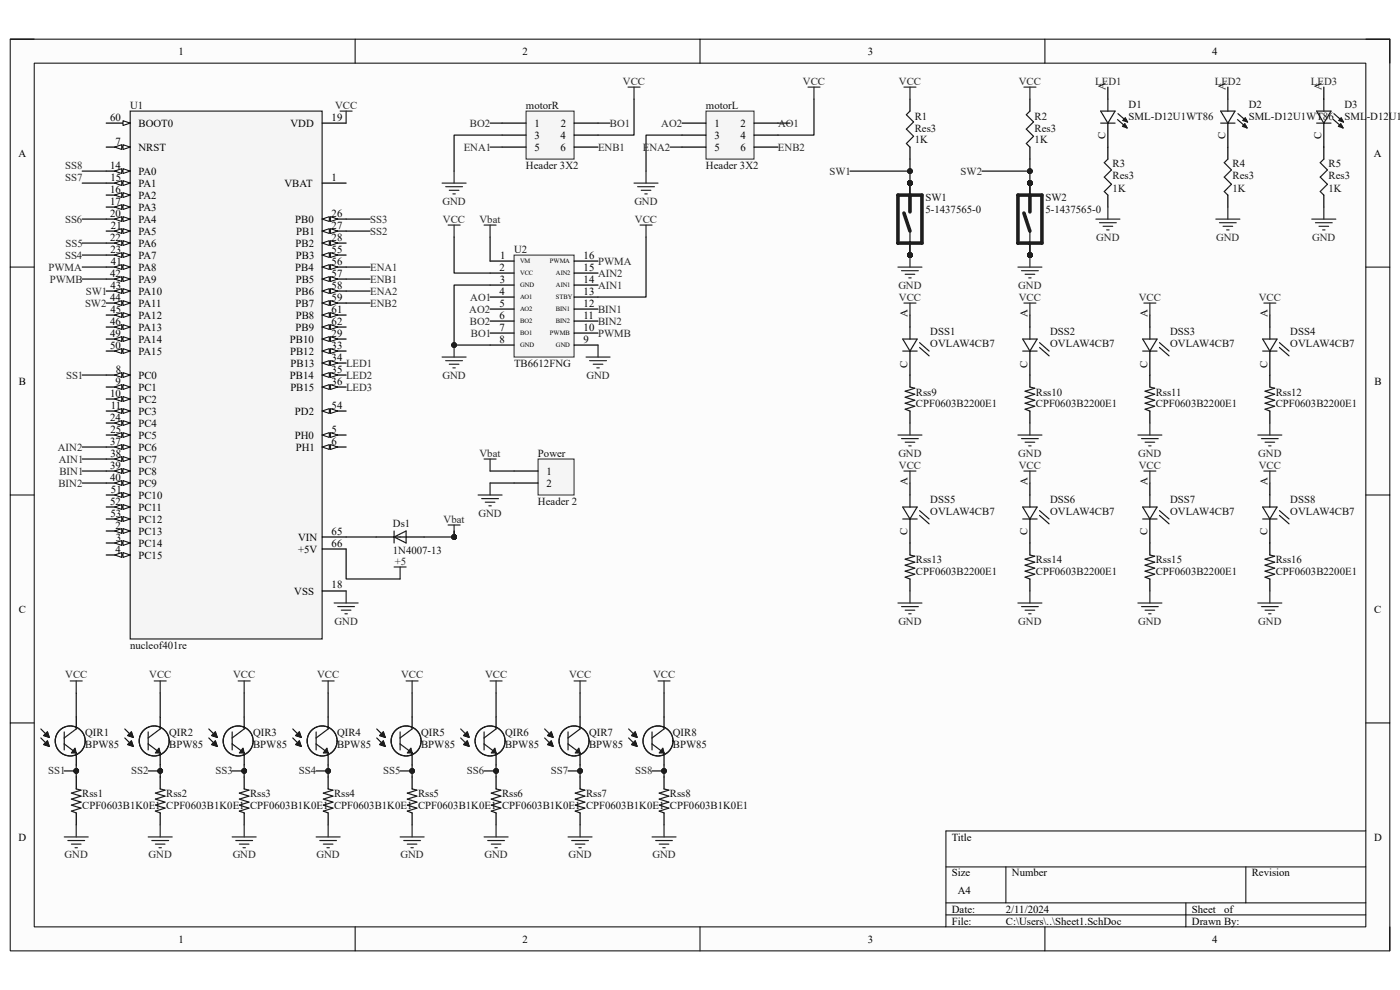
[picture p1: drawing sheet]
<svg xmlns="http://www.w3.org/2000/svg" width="297mm" height="210mm" viewBox="0 0 297 210" stroke-linecap="round" stroke-linejoin="round" font-family="sans-serif">
<defs><g id="words">
<g font-size="2.3">
<text x="37.9" y="11.6">1</text>
<text x="110.9" y="11.6">2</text>
<text x="184.1" y="11.6">3</text>
<text x="257.2" y="11.6">4</text>
<text x="234.5" y="19" transform="rotate(-90 234.5 19)">A</text>
<text x="260" y="19" transform="rotate(-90 260 19)">A</text>
<text x="280.3" y="19" transform="rotate(-90 280.3 19)">A</text>
<text x="23.4" y="25.6">60</text>
<text x="29.4" y="26.9">BOOT0</text>
<text x="61.6" y="26.9">VDD</text>
<text x="70.4" y="25.6">19</text>
<text x="113.4" y="26.9">1</text>
<text x="113.4" y="29.4">3</text>
<text x="118.9" y="29.4">4</text>
<text x="119" y="26.9">2</text>
<text x="151.6" y="26.9">1</text>
<text x="151.6" y="29.4">3</text>
<text x="157.1" y="26.9">2</text>
<text x="157.1" y="29.4">4</text>
<text x="234.5" y="29.6" transform="rotate(-90 234.5 29.6)">C</text>
<text x="260" y="29.6" transform="rotate(-90 260 29.6)">C</text>
<text x="280.3" y="29.6" transform="rotate(-90 280.3 29.6)">C</text>
<text x="3.9" y="33.2">A</text>
<text x="23.4" y="35.8">14</text>
<text x="24.5" y="30.7">7</text>
<text x="29.4" y="32">NRST</text>
<text x="113.4" y="32">5</text>
<text x="118.9" y="32">6</text>
<text x="151.6" y="32">5</text>
<text x="157.1" y="32">6</text>
<text x="291.5" y="33.2">A</text>
<text x="23.4" y="40.9">16</text>
<text x="23.4" y="38.3">15</text>
<text x="29.4" y="37">PA0</text>
<text x="29.4" y="39.6">PA1</text>
<text x="60.4" y="39.6">VBAT</text>
<text x="70.4" y="38.3">1</text>
<text x="23.4" y="43.4">17</text>
<text x="23.4" y="46">20</text>
<text x="29.4" y="42.2">PA2</text>
<text x="29.4" y="44.7">PA3</text>
<text x="29.4" y="47.2">PA4</text>
<text x="62.7" y="47.2">PB0</text>
<text x="70.4" y="46">26</text>
<text x="23.4" y="51.1">22</text>
<text x="23.5" y="53.6">23</text>
<text x="23.5" y="48.5">21</text>
<text x="29.4" y="49.8">PA5</text>
<text x="29.4" y="52.3">PA6</text>
<text x="62.7" y="52.3">PB2</text>
<text x="62.9" y="49.8">PB1</text>
<text x="70.4" y="48.5">27</text>
<text x="70.4" y="51.1">28</text>
<text x="70.4" y="53.6">55</text>
<text x="23.4" y="58.7">42</text>
<text x="23.5" y="56.1">41</text>
<text x="29.4" y="54.9">PA7</text>
<text x="29.4" y="57.4">PA8</text>
<text x="29.4" y="59.9">PA9</text>
<text x="62.7" y="57.4">PB4</text>
<text x="62.7" y="59.9">PB5</text>
<text x="62.8" y="54.9">PB3</text>
<text x="70.4" y="56.1">56</text>
<text x="70.4" y="58.7">57</text>
<text x="106" y="57.4">2</text>
<text x="106" y="59.9">3</text>
<text x="106.1" y="54.9">1</text>
<text x="123.8" y="59.9">14</text>
<text x="123.8" y="57.4">15</text>
<text x="123.8" y="54.9">16</text>
<text x="23.4" y="63.8">44</text>
<text x="23.5" y="61.3">43</text>
<text x="29.4" y="62.5">PA10</text>
<text x="29.4" y="65.1">PA11</text>
<text x="62.7" y="62.5">PB6</text>
<text x="62.7" y="65.1">PB7</text>
<text x="70.4" y="61.3">58</text>
<text x="70.4" y="63.8">59</text>
<text x="106" y="62.5">4</text>
<text x="106" y="65.1">5</text>
<text x="123.8" y="65.1">12</text>
<text x="123.8" y="62.5">13</text>
<text x="23.4" y="68.9">46</text>
<text x="23.4" y="71.4">49</text>
<text x="23.4" y="66.3">45</text>
<text x="29.4" y="67.6">PA12</text>
<text x="29.4" y="70.1">PA13</text>
<text x="62.7" y="70.1">PB9</text>
<text x="62.7" y="67.6">PB8</text>
<text x="70.4" y="66.3">61</text>
<text x="70.4" y="68.9">62</text>
<text x="70.4" y="71.4">29</text>
<text x="106" y="67.6">6</text>
<text x="106" y="70.1">7</text>
<text x="123.8" y="70.1">10</text>
<text x="123.8" y="67.6">11</text>
<text x="192.5" y="67.4" transform="rotate(-90 192.5 67.4)">A</text>
<text x="218" y="67.4" transform="rotate(-90 218 67.4)">A</text>
<text x="243.5" y="67.4" transform="rotate(-90 243.5 67.4)">A</text>
<text x="268.9" y="67.4" transform="rotate(-90 268.9 67.4)">A</text>
<text x="23.4" y="74">50</text>
<text x="29.4" y="72.7">PA14</text>
<text x="29.4" y="75.2">PA15</text>
<text x="61.5" y="72.7">PB10</text>
<text x="61.6" y="75.2">PB12</text>
<text x="61.6" y="77.8">PB13</text>
<text x="70.4" y="74">33</text>
<text x="70.4" y="76.5">34</text>
<text x="106" y="72.7">8</text>
<text x="123.8" y="72.7">9</text>
<text x="192.5" y="78" transform="rotate(-90 192.5 78)">C</text>
<text x="218" y="78" transform="rotate(-90 218 78)">C</text>
<text x="243.5" y="78" transform="rotate(-90 243.5 78)">C</text>
<text x="268.9" y="78" transform="rotate(-90 268.9 78)">C</text>
<text x="4" y="81.6">B</text>
<text x="24.5" y="81.6">9</text>
<text x="24.6" y="79">8</text>
<text x="29.4" y="80.3">PC0</text>
<text x="29.4" y="82.9">PC1</text>
<text x="61.5" y="80.3">PB14</text>
<text x="61.6" y="82.9">PB15</text>
<text x="70.4" y="79">35</text>
<text x="70.4" y="81.6">36</text>
<text x="291.6" y="81.6">B</text>
<text x="23.4" y="84.2">10</text>
<text x="23.4" y="89.2">24</text>
<text x="23.5" y="86.7">11</text>
<text x="29.4" y="85.4">PC2</text>
<text x="29.4" y="88">PC3</text>
<text x="62.6" y="88">PD2</text>
<text x="70.4" y="86.7">54</text>
<text x="23.4" y="94.3">37</text>
<text x="23.4" y="91.8">25</text>
<text x="29.4" y="90.5">PC4</text>
<text x="29.4" y="93">PC5</text>
<text x="29.4" y="95.6">PC6</text>
<text x="62.5" y="93">PH0</text>
<text x="62.7" y="95.6">PH1</text>
<text x="70.4" y="91.8">5</text>
<text x="70.4" y="94.3">6</text>
<text x="23.4" y="99.4">39</text>
<text x="23.4" y="101.9">40</text>
<text x="23.4" y="96.9">38</text>
<text x="29.4" y="98.1">PC7</text>
<text x="29.4" y="100.7">PC8</text>
<text x="115.9" y="100.7">1</text>
<text x="23.4" y="107.1">52</text>
<text x="23.5" y="104.5">51</text>
<text x="29.4" y="103.2">PC9</text>
<text x="29.4" y="105.8">PC10</text>
<text x="115.9" y="103.2">2</text>
<text x="192.5" y="103" transform="rotate(-90 192.5 103)">A</text>
<text x="218" y="103" transform="rotate(-90 218 103)">A</text>
<text x="243.5" y="103" transform="rotate(-90 243.5 103)">A</text>
<text x="268.9" y="103" transform="rotate(-90 268.9 103)">A</text>
<text x="23.5" y="109.6">53</text>
<text x="24.5" y="112.1">2</text>
<text x="29.4" y="108.3">PC11</text>
<text x="29.4" y="110.9">PC12</text>
<text x="29.4" y="113.4">PC13</text>
<text x="70.4" y="113.4">65</text>
<text x="192.5" y="113.6" transform="rotate(-90 192.5 113.6)">C</text>
<text x="218" y="113.6" transform="rotate(-90 218 113.6)">C</text>
<text x="243.5" y="113.6" transform="rotate(-90 243.5 113.6)">C</text>
<text x="268.9" y="113.6" transform="rotate(-90 268.9 113.6)">C</text>
<text x="24.5" y="117.2">4</text>
<text x="24.6" y="114.7">3</text>
<text x="29.4" y="116">PC14</text>
<text x="29.4" y="118.5">PC15</text>
<text x="63.2" y="114.7">VIN</text>
<text x="63.2" y="117.2">+5V</text>
<text x="70.4" y="116">66</text>
<text x="70.4" y="124.8">18</text>
<text x="4" y="130">C</text>
<text x="62.4" y="126.2">VSS</text>
<text x="291.5" y="130">C</text>
<text x="3.9" y="178.3">D</text>
<text x="201.9" y="178.3">Title</text>
<text x="291.5" y="178.3">D</text>
<text x="201.9" y="185.9">Size</text>
<text x="214.7" y="185.9">Number</text>
<text x="265.6" y="185.9">Revision</text>
<text x="203.2" y="189.7">A4</text>
<text x="201.9" y="193.6">Date:</text>
<text x="201.9" y="196.1">File:</text>
<text x="213.4" y="193.6">2/11/2024</text>
<text x="213.4" y="196.1">C:\Users\..\Sheet1.SchDoc</text>
<text x="252.9" y="193.6">Sheet</text>
<text x="252.9" y="196.1">Drawn By:</text>
<text x="259.7" y="193.6">of</text>
<text x="37.9" y="199.9">1</text>
<text x="110.9" y="199.9">2</text>
<text x="184.1" y="199.9">3</text>
<text x="257.2" y="199.9">4</text>
</g>
<g font-size="2.3" fill="#262626">
<text x="132.2" y="18">VCC</text>
<text x="170.3" y="18">VCC</text>
<text x="190.7" y="18">VCC</text>
<text x="216.2" y="18">VCC</text>
<text x="232.4" y="18">LED1</text>
<text x="257.7" y="18">LED2</text>
<text x="278.1" y="18">LED3</text>
<text x="71.1" y="23.1">VCC</text>
<text x="99.7" y="26.9">BO2</text>
<text x="129.4" y="26.9">BO1</text>
<text x="140.3" y="26.9">AO2</text>
<text x="165.1" y="26.9">AO1</text>
<text x="13.8" y="35.8">SS8</text>
<text x="98.4" y="32">ENA1</text>
<text x="126.9" y="32">ENB1</text>
<text x="136.4" y="32">ENA2</text>
<text x="165" y="32">ENB2</text>
<text x="13.8" y="38.3">SS7</text>
<text x="176" y="37">SW1</text>
<text x="203.8" y="37">SW2</text>
<text x="13.8" y="47.2">SS6</text>
<text x="78.5" y="47.2">SS3</text>
<text x="93.9" y="43.4">GND</text>
<text x="94" y="47.2">VCC</text>
<text x="101.7" y="47.2">Vbat</text>
<text x="134.6" y="43.4">GND</text>
<text x="134.7" y="47.2">VCC</text>
<text x="13.9" y="52.3">SS5</text>
<text x="78.5" y="49.8">SS2</text>
<text x="232.6" y="51.1">GND</text>
<text x="258" y="51.1">GND</text>
<text x="278.4" y="51.1">GND</text>
<text x="10.3" y="57.4">PWMA</text>
<text x="10.5" y="59.9">PWMB</text>
<text x="13.8" y="54.9">SS4</text>
<text x="78.5" y="57.4">ENA1</text>
<text x="78.5" y="59.9">ENB1</text>
<text x="126.9" y="58.7">AIN2</text>
<text x="126.9" y="56.1">PWMA</text>
<text x="18" y="65.1">SW2</text>
<text x="18.2" y="62.5">SW1</text>
<text x="78.5" y="62.5">ENA2</text>
<text x="78.5" y="65.1">ENB2</text>
<text x="99.8" y="63.8">AO1</text>
<text x="126.9" y="61.3">AIN1</text>
<text x="190.6" y="61.3">GND</text>
<text x="190.7" y="63.8">VCC</text>
<text x="216" y="61.3">GND</text>
<text x="216.2" y="63.8">VCC</text>
<text x="241.6" y="63.8">VCC</text>
<text x="267" y="63.8">VCC</text>
<text x="99.6" y="66.3">AO2</text>
<text x="99.7" y="68.9">BO2</text>
<text x="99.9" y="71.4">BO1</text>
<text x="126.9" y="66.3">BIN1</text>
<text x="126.9" y="68.9">BIN2</text>
<text x="126.9" y="71.4">PWMB</text>
<text x="73.4" y="77.8">LED1</text>
<text x="14" y="80.3">SS1</text>
<text x="73.4" y="80.3">LED2</text>
<text x="73.4" y="82.9">LED3</text>
<text x="93.9" y="80.3">GND</text>
<text x="124.4" y="80.3">GND</text>
<text x="12.3" y="95.6">AIN2</text>
<text x="12.5" y="98.1">AIN1</text>
<text x="12.6" y="100.7">BIN1</text>
<text x="101.7" y="96.9">Vbat</text>
<text x="190.6" y="96.9">GND</text>
<text x="190.7" y="99.4">VCC</text>
<text x="216" y="96.9">GND</text>
<text x="216.2" y="99.4">VCC</text>
<text x="241.5" y="96.9">GND</text>
<text x="241.6" y="99.4">VCC</text>
<text x="267" y="96.9">GND</text>
<text x="267" y="99.4">VCC</text>
<text x="12.4" y="103.2">BIN2</text>
<text x="94.1" y="110.9">Vbat</text>
<text x="101.5" y="109.6">GND</text>
<text x="83.7" y="119.8">+5</text>
<text x="71" y="132.5">GND</text>
<text x="190.6" y="132.5">GND</text>
<text x="216" y="132.5">GND</text>
<text x="241.5" y="132.5">GND</text>
<text x="267" y="132.5">GND</text>
<text x="13.8" y="143.9">VCC</text>
<text x="31.7" y="143.9">VCC</text>
<text x="49.4" y="143.9">VCC</text>
<text x="67.3" y="143.9">VCC</text>
<text x="85.1" y="143.9">VCC</text>
<text x="102.9" y="143.9">VCC</text>
<text x="120.7" y="143.9">VCC</text>
<text x="138.6" y="143.9">VCC</text>
<text x="10.2" y="164.3">SS1</text>
<text x="27.8" y="164.3">SS2</text>
<text x="45.7" y="164.3">SS3</text>
<text x="63.4" y="164.3">SS4</text>
<text x="81.3" y="164.3">SS5</text>
<text x="99.1" y="164.3">SS6</text>
<text x="116.9" y="164.3">SS7</text>
<text x="134.8" y="164.3">SS8</text>
<text x="13.7" y="182.1">GND</text>
<text x="31.5" y="182.1">GND</text>
<text x="49.4" y="182.1">GND</text>
<text x="67.1" y="182.1">GND</text>
<text x="85" y="182.1">GND</text>
<text x="102.8" y="182.1">GND</text>
<text x="120.6" y="182.1">GND</text>
<text x="138.4" y="182.1">GND</text>
</g>
<g font-size="2.3" fill="#0e0e0e">
<text x="27.6" y="23.1">U1</text>
<text x="111.6" y="23.1">motorR</text>
<text x="149.8" y="23.1">motorL</text>
<text x="239.4" y="22.8">D1</text>
<text x="264.9" y="22.8">D2</text>
<text x="285.2" y="22.8">D3</text>
<text x="194.1" y="25.4">R1</text>
<text x="194.1" y="27.9">Res3</text>
<text x="219.5" y="25.4">R2</text>
<text x="219.5" y="27.9">Res3</text>
<text x="239.4" y="25.4">SML-D12U1WT86</text>
<text x="264.9" y="25.4">SML-D12U1WT86</text>
<text x="285.2" y="25.4">SML-D12U1W</text>
<text x="111.6" y="35.8">Header 3X2</text>
<text x="149.8" y="35.8">Header 3X2</text>
<text x="194.1" y="30.4">1K</text>
<text x="219.5" y="30.4">1K</text>
<text x="236.1" y="35.5">R3</text>
<text x="261.5" y="35.5">R4</text>
<text x="281.9" y="35.5">R5</text>
<text x="236.1" y="40.6">1K</text>
<text x="236.1" y="38.1">Res3</text>
<text x="261.5" y="40.6">1K</text>
<text x="261.5" y="38.1">Res3</text>
<text x="281.9" y="40.6">1K</text>
<text x="281.9" y="38.1">Res3</text>
<text x="196.3" y="42.7">SW1</text>
<text x="196.3" y="45.2">5-1437565-0</text>
<text x="221.8" y="42.7">SW2</text>
<text x="221.8" y="45.2">5-1437565-0</text>
<text x="109.1" y="53.6">U2</text>
<text x="197.4" y="71.2">DSS1</text>
<text x="222.8" y="71.2">DSS2</text>
<text x="248.2" y="71.2">DSS3</text>
<text x="273.7" y="71.2">DSS4</text>
<text x="109.1" y="77.8">TB6612FNG</text>
<text x="197.4" y="73.7">OVLAW4CB7</text>
<text x="222.8" y="73.7">OVLAW4CB7</text>
<text x="248.2" y="73.7">OVLAW4CB7</text>
<text x="273.7" y="73.7">OVLAW4CB7</text>
<text x="194.3" y="83.9">Rss9</text>
<text x="219.8" y="83.9">Rss10</text>
<text x="245.2" y="83.9">Rss11</text>
<text x="270.6" y="83.9">Rss12</text>
<text x="194.3" y="86.4">CPF0603B2200E1</text>
<text x="219.8" y="86.4">CPF0603B2200E1</text>
<text x="245.2" y="86.4">CPF0603B2200E1</text>
<text x="270.6" y="86.4">CPF0603B2200E1</text>
<text x="114.1" y="96.9">Power</text>
<text x="114.1" y="107.1">Header 2</text>
<text x="197.4" y="106.8">DSS5</text>
<text x="222.8" y="106.8">DSS6</text>
<text x="248.2" y="106.8">DSS7</text>
<text x="273.7" y="106.8">DSS8</text>
<text x="83.4" y="111.9">Ds1</text>
<text x="197.4" y="109.3">OVLAW4CB7</text>
<text x="222.8" y="109.3">OVLAW4CB7</text>
<text x="248.2" y="109.3">OVLAW4CB7</text>
<text x="273.7" y="109.3">OVLAW4CB7</text>
<text x="83.4" y="117.5">1N4007-13</text>
<text x="194.3" y="119.5">Rss13</text>
<text x="219.8" y="119.5">Rss14</text>
<text x="245.2" y="119.5">Rss15</text>
<text x="270.6" y="119.5">Rss16</text>
<text x="194.3" y="122">CPF0603B2200E1</text>
<text x="219.8" y="122">CPF0603B2200E1</text>
<text x="245.2" y="122">CPF0603B2200E1</text>
<text x="270.6" y="122">CPF0603B2200E1</text>
<text x="27.6" y="137.6">nucleof401re</text>
<text x="18.1" y="156">QIR1</text>
<text x="18.1" y="158.6">BPW85</text>
<text x="35.9" y="156">QIR2</text>
<text x="35.9" y="158.6">BPW85</text>
<text x="53.7" y="156">QIR3</text>
<text x="53.7" y="158.6">BPW85</text>
<text x="71.5" y="156">QIR4</text>
<text x="71.5" y="158.6">BPW85</text>
<text x="89.3" y="156">QIR5</text>
<text x="89.3" y="158.6">BPW85</text>
<text x="107.1" y="156">QIR6</text>
<text x="107.1" y="158.6">BPW85</text>
<text x="125" y="156">QIR7</text>
<text x="125" y="158.6">BPW85</text>
<text x="142.7" y="156">QIR8</text>
<text x="142.7" y="158.6">BPW85</text>
<text x="17.4" y="169.2">Rss1</text>
<text x="17.4" y="171.7">CPF0603B1K0E1 CPF0603B1K0E1 CPF0603B1K0E1 CPF0603B1K0E1 CPF0603B1K0E1 CPF0603B1K0E1 CPF0603B1K0E1 CPF0603B1K0E1</text>
<text x="35.3" y="169.2">Rss2</text>
<text x="53" y="169.2">Rss3</text>
<text x="70.9" y="169.2">Rss4</text>
<text x="88.7" y="169.2">Rss5</text>
<text x="106.5" y="169.2">Rss6</text>
<text x="124.3" y="169.2">Rss7</text>
<text x="142.1" y="169.2">Rss8</text>
</g>
<g font-size="1.4">
<text x="110.3" y="55.8">VM</text>
<text x="110.3" y="58.4">VCC</text>
<text x="116.7" y="55.8">PWMA</text>
<text x="117.9" y="58.4">AIN2</text>
<text x="110.3" y="60.9">GND</text>
<text x="110.3" y="63.5">AO1</text>
<text x="110.3" y="66">AO2</text>
<text x="117.9" y="60.9">AIN1</text>
<text x="117.9" y="63.5">STBY</text>
<text x="117.9" y="66">BIN1</text>
<text x="110.3" y="68.6">BO2</text>
<text x="110.3" y="71.1">BO1</text>
<text x="116.7" y="71.1">PWMB</text>
<text x="117.9" y="68.6">BIN2</text>
<text x="110.3" y="73.7">GND</text>
<text x="117.9" y="73.7">GND</text>
</g>
</g></defs>
<path d="M2.2 8.3h292.7v193.4h-292.7z" fill-rule="evenodd" fill="#fcfcfc"/>
<path d="M2.2 8.3h292.7v193.4h-292.7z" fill="none" stroke="#000" stroke-width=".21"/>
<path d="M7.3 13.4h282.5v183.2h-282.5z" fill-rule="evenodd" fill="#fcfcfc"/>
<g fill="none" stroke="#000" stroke-width=".21">
<path d="M2.2 8.3h5.1M7.3 13.4h282.5v183.2h-282.5zM75.3 8.3v5.1M148.5 8.3v5.1M221.7 8.3v5.1M289.8 8.3h5.1v5.1M2.2 56.7h5.1M289.8 56.7h5.1M2.2 105h5.1M289.8 105h5.1M2.2 153.4h5.1M289.8 153.4h5.1"/>
<path d="M289.8 176.3h-89.1v20.3M75.3 196.6v5.1M148.5 196.6v5.1M200.7 183.9h89.1M200.7 191.5h89.1M200.7 194.1h89.1M213.4 183.9v7.6M221.7 196.6v5.1M251.6 191.5v5.1M264.3 183.9v7.6M294.9 196.6v5.1"/>
</g>
<path d="M27.6 23.6h40.7v112h-40.7z" fill-rule="evenodd" fill="#f5f5f5"/>
<path d="M27.6 23.6h40.7v112h-40.7z" fill="none" stroke="#262626" stroke-width=".25"/>
<path d="M22.5 26.1h5.1" fill="none" stroke="#000" stroke-width=".25"/>
<path d="M26.1 25.6l1.5 .5-1.5 .5z" fill="#fbfbfb"/>
<path d="M26.1 25.6l1.5 .5-1.5 .5z" fill="none" stroke="#000" stroke-width=".21"/>
<path d="M22.5 31.2h5.1" fill="none" stroke="#000" stroke-width=".25"/>
<path d="M26.1 30.7l1.5 .5-1.5 .5z" fill="#fbfbfb"/>
<path d="M26.1 30.7l1.5 .5-1.5 .5z" fill="none" stroke="#000" stroke-width=".21"/>
<path d="M24.3 31.2l1.5-.5v1z" fill="#fbfbfb"/>
<path d="M24.3 31.2l1.5-.5v1z" fill="none" stroke="#000" stroke-width=".21"/>
<path d="M22.5 36.3h5.1" fill="none" stroke="#000" stroke-width=".25"/>
<path d="M26.1 35.8l1.5 .5-1.5 .5z" fill="#fbfbfb"/>
<path d="M26.1 35.8l1.5 .5-1.5 .5z" fill="none" stroke="#000" stroke-width=".21"/>
<path d="M24.3 36.3l1.5-.5v1z" fill="#fbfbfb"/>
<path d="M24.3 36.3l1.5-.5v1z" fill="none" stroke="#000" stroke-width=".21"/>
<path d="M22.5 38.8h5.1" fill="none" stroke="#000" stroke-width=".25"/>
<path d="M26.1 38.3l1.5 .5-1.5 .5z" fill="#fbfbfb"/>
<path d="M26.1 38.3l1.5 .5-1.5 .5z" fill="none" stroke="#000" stroke-width=".21"/>
<path d="M24.3 38.8l1.5-.5v1z" fill="#fbfbfb"/>
<path d="M24.3 38.8l1.5-.5v1z" fill="none" stroke="#000" stroke-width=".21"/>
<path d="M22.5 41.4h5.1" fill="none" stroke="#000" stroke-width=".25"/>
<path d="M26.1 40.9l1.5 .5-1.5 .5z" fill="#fbfbfb"/>
<path d="M26.1 40.9l1.5 .5-1.5 .5z" fill="none" stroke="#000" stroke-width=".21"/>
<path d="M24.3 41.4l1.5-.5v1z" fill="#fbfbfb"/>
<path d="M24.3 41.4l1.5-.5v1z" fill="none" stroke="#000" stroke-width=".21"/>
<path d="M22.5 43.9h5.1" fill="none" stroke="#000" stroke-width=".25"/>
<path d="M26.1 43.4l1.5 .5-1.5 .5z" fill="#fbfbfb"/>
<path d="M26.1 43.4l1.5 .5-1.5 .5z" fill="none" stroke="#000" stroke-width=".21"/>
<path d="M24.3 43.9l1.5-.5v1z" fill="#fbfbfb"/>
<path d="M24.3 43.9l1.5-.5v1z" fill="none" stroke="#000" stroke-width=".21"/>
<path d="M22.5 46.5h5.1" fill="none" stroke="#000" stroke-width=".25"/>
<path d="M26.1 46l1.5 .5-1.5 .5z" fill="#fbfbfb"/>
<path d="M26.1 46l1.5 .5-1.5 .5z" fill="none" stroke="#000" stroke-width=".21"/>
<path d="M24.3 46.5l1.5-.5v1z" fill="#fbfbfb"/>
<path d="M24.3 46.5l1.5-.5v1z" fill="none" stroke="#000" stroke-width=".21"/>
<path d="M22.5 49h5.1" fill="none" stroke="#000" stroke-width=".25"/>
<path d="M26.1 48.5l1.5 .5-1.5 .5z" fill="#fbfbfb"/>
<path d="M26.1 48.5l1.5 .5-1.5 .5z" fill="none" stroke="#000" stroke-width=".21"/>
<path d="M24.3 49l1.5-.5v1z" fill="#fbfbfb"/>
<path d="M24.3 49l1.5-.5v1z" fill="none" stroke="#000" stroke-width=".21"/>
<path d="M22.5 51.6h5.1" fill="none" stroke="#000" stroke-width=".25"/>
<path d="M26.1 51.1l1.5 .5-1.5 .5z" fill="#fbfbfb"/>
<path d="M26.1 51.1l1.5 .5-1.5 .5z" fill="none" stroke="#000" stroke-width=".21"/>
<path d="M24.3 51.6l1.5-.5v1z" fill="#fbfbfb"/>
<path d="M24.3 51.6l1.5-.5v1z" fill="none" stroke="#000" stroke-width=".21"/>
<path d="M22.5 54.1h5.1" fill="none" stroke="#000" stroke-width=".25"/>
<path d="M26.1 53.6l1.5 .5-1.5 .5z" fill="#fbfbfb"/>
<path d="M26.1 53.6l1.5 .5-1.5 .5z" fill="none" stroke="#000" stroke-width=".21"/>
<path d="M24.3 54.1l1.5-.5v1z" fill="#fbfbfb"/>
<path d="M24.3 54.1l1.5-.5v1z" fill="none" stroke="#000" stroke-width=".21"/>
<path d="M22.5 56.7h5.1" fill="none" stroke="#000" stroke-width=".25"/>
<path d="M26.1 56.1l1.5 .6-1.5 .5z" fill="#fbfbfb"/>
<path d="M26.1 56.1l1.5 .6-1.5 .5z" fill="none" stroke="#000" stroke-width=".21"/>
<path d="M24.3 56.7l1.5-.6v1.1z" fill="#fbfbfb"/>
<path d="M24.3 56.7l1.5-.6v1.1z" fill="none" stroke="#000" stroke-width=".21"/>
<path d="M22.5 59.2h5.1" fill="none" stroke="#000" stroke-width=".25"/>
<path d="M26.1 58.7l1.5 .5-1.5 .5z" fill="#fbfbfb"/>
<path d="M26.1 58.7l1.5 .5-1.5 .5z" fill="none" stroke="#000" stroke-width=".21"/>
<path d="M24.3 59.2l1.5-.5v1z" fill="#fbfbfb"/>
<path d="M24.3 59.2l1.5-.5v1z" fill="none" stroke="#000" stroke-width=".21"/>
<path d="M22.5 61.7h5.1" fill="none" stroke="#000" stroke-width=".25"/>
<path d="M26.1 61.2l1.5 .5-1.5 .6z" fill="#fbfbfb"/>
<path d="M26.1 61.2l1.5 .5-1.5 .6z" fill="none" stroke="#000" stroke-width=".21"/>
<path d="M24.3 61.7l1.5-.5v1.1z" fill="#fbfbfb"/>
<path d="M24.3 61.7l1.5-.5v1.1z" fill="none" stroke="#000" stroke-width=".21"/>
<path d="M22.5 64.3h5.1" fill="none" stroke="#000" stroke-width=".25"/>
<path d="M26.1 63.8l1.5 .5-1.5 .5z" fill="#fbfbfb"/>
<path d="M26.1 63.8l1.5 .5-1.5 .5z" fill="none" stroke="#000" stroke-width=".21"/>
<path d="M24.3 64.3l1.5-.5v1z" fill="#fbfbfb"/>
<path d="M24.3 64.3l1.5-.5v1z" fill="none" stroke="#000" stroke-width=".21"/>
<path d="M22.5 66.8h5.1" fill="none" stroke="#000" stroke-width=".25"/>
<path d="M26.1 66.3l1.5 .5-1.5 .5z" fill="#fbfbfb"/>
<path d="M26.1 66.3l1.5 .5-1.5 .5z" fill="none" stroke="#000" stroke-width=".21"/>
<path d="M24.3 66.8l1.5-.5v1z" fill="#fbfbfb"/>
<path d="M24.3 66.8l1.5-.5v1z" fill="none" stroke="#000" stroke-width=".21"/>
<path d="M22.5 69.4h5.1" fill="none" stroke="#000" stroke-width=".25"/>
<path d="M26.1 68.9l1.5 .5-1.5 .5z" fill="#fbfbfb"/>
<path d="M26.1 68.9l1.5 .5-1.5 .5z" fill="none" stroke="#000" stroke-width=".21"/>
<path d="M24.3 69.4l1.5-.5v1z" fill="#fbfbfb"/>
<path d="M24.3 69.4l1.5-.5v1z" fill="none" stroke="#000" stroke-width=".21"/>
<path d="M22.5 71.9h5.1" fill="none" stroke="#000" stroke-width=".25"/>
<path d="M26.1 71.4l1.5 .5-1.5 .5z" fill="#fbfbfb"/>
<path d="M26.1 71.4l1.5 .5-1.5 .5z" fill="none" stroke="#000" stroke-width=".21"/>
<path d="M24.3 71.9l1.5-.5v1z" fill="#fbfbfb"/>
<path d="M24.3 71.9l1.5-.5v1z" fill="none" stroke="#000" stroke-width=".21"/>
<path d="M22.5 74.5h5.1" fill="none" stroke="#000" stroke-width=".25"/>
<path d="M26.1 74l1.5 .5-1.5 .5z" fill="#fbfbfb"/>
<path d="M26.1 74l1.5 .5-1.5 .5z" fill="none" stroke="#000" stroke-width=".21"/>
<path d="M24.3 74.5l1.5-.5v1z" fill="#fbfbfb"/>
<path d="M24.3 74.5l1.5-.5v1z" fill="none" stroke="#000" stroke-width=".21"/>
<path d="M22.5 79.6h5.1" fill="none" stroke="#000" stroke-width=".25"/>
<path d="M26.1 79l1.5 .6-1.5 .5z" fill="#fbfbfb"/>
<path d="M26.1 79l1.5 .6-1.5 .5z" fill="none" stroke="#000" stroke-width=".21"/>
<path d="M24.3 79.6l1.5-.6v1.1z" fill="#fbfbfb"/>
<path d="M24.3 79.6l1.5-.6v1.1z" fill="none" stroke="#000" stroke-width=".21"/>
<path d="M22.5 82.1h5.1" fill="none" stroke="#000" stroke-width=".25"/>
<path d="M26.1 81.6l1.5 .5-1.5 .5z" fill="#fbfbfb"/>
<path d="M26.1 81.6l1.5 .5-1.5 .5z" fill="none" stroke="#000" stroke-width=".21"/>
<path d="M24.3 82.1l1.5-.5v1z" fill="#fbfbfb"/>
<path d="M24.3 82.1l1.5-.5v1z" fill="none" stroke="#000" stroke-width=".21"/>
<path d="M22.5 84.6h5.1" fill="none" stroke="#000" stroke-width=".25"/>
<path d="M26.1 84.1l1.5 .5-1.5 .6z" fill="#fbfbfb"/>
<path d="M26.1 84.1l1.5 .5-1.5 .6z" fill="none" stroke="#000" stroke-width=".21"/>
<path d="M24.3 84.6l1.5-.5v1.1z" fill="#fbfbfb"/>
<path d="M24.3 84.6l1.5-.5v1.1z" fill="none" stroke="#000" stroke-width=".21"/>
<path d="M22.5 87.2h5.1" fill="none" stroke="#000" stroke-width=".25"/>
<path d="M26.1 86.7l1.5 .5-1.5 .5z" fill="#fbfbfb"/>
<path d="M26.1 86.7l1.5 .5-1.5 .5z" fill="none" stroke="#000" stroke-width=".21"/>
<path d="M24.3 87.2l1.5-.5v1z" fill="#fbfbfb"/>
<path d="M24.3 87.2l1.5-.5v1z" fill="none" stroke="#000" stroke-width=".21"/>
<path d="M22.5 89.7h5.1" fill="none" stroke="#000" stroke-width=".25"/>
<path d="M26.1 89.2l1.5 .5-1.5 .5z" fill="#fbfbfb"/>
<path d="M26.1 89.2l1.5 .5-1.5 .5z" fill="none" stroke="#000" stroke-width=".21"/>
<path d="M24.3 89.7l1.5-.5v1z" fill="#fbfbfb"/>
<path d="M24.3 89.7l1.5-.5v1z" fill="none" stroke="#000" stroke-width=".21"/>
<path d="M22.5 92.3h5.1" fill="none" stroke="#000" stroke-width=".25"/>
<path d="M26.1 91.8l1.5 .5-1.5 .5z" fill="#fbfbfb"/>
<path d="M26.1 91.8l1.5 .5-1.5 .5z" fill="none" stroke="#000" stroke-width=".21"/>
<path d="M24.3 92.3l1.5-.5v1z" fill="#fbfbfb"/>
<path d="M24.3 92.3l1.5-.5v1z" fill="none" stroke="#000" stroke-width=".21"/>
<path d="M22.5 94.8h5.1" fill="none" stroke="#000" stroke-width=".25"/>
<path d="M26.1 94.3l1.5 .5-1.5 .5z" fill="#fbfbfb"/>
<path d="M26.1 94.3l1.5 .5-1.5 .5z" fill="none" stroke="#000" stroke-width=".21"/>
<path d="M24.3 94.8l1.5-.5v1z" fill="#fbfbfb"/>
<path d="M24.3 94.8l1.5-.5v1z" fill="none" stroke="#000" stroke-width=".21"/>
<path d="M22.5 97.4h5.1" fill="none" stroke="#000" stroke-width=".25"/>
<path d="M26.1 96.9l1.5 .5-1.5 .5z" fill="#fbfbfb"/>
<path d="M26.1 96.9l1.5 .5-1.5 .5z" fill="none" stroke="#000" stroke-width=".21"/>
<path d="M24.3 97.4l1.5-.5v1z" fill="#fbfbfb"/>
<path d="M24.3 97.4l1.5-.5v1z" fill="none" stroke="#000" stroke-width=".21"/>
<path d="M22.5 99.9h5.1" fill="none" stroke="#000" stroke-width=".25"/>
<path d="M26.1 99.4l1.5 .5-1.5 .5z" fill="#fbfbfb"/>
<path d="M26.1 99.4l1.5 .5-1.5 .5z" fill="none" stroke="#000" stroke-width=".21"/>
<path d="M24.3 99.9l1.5-.5v1z" fill="#fbfbfb"/>
<path d="M24.3 99.9l1.5-.5v1z" fill="none" stroke="#000" stroke-width=".21"/>
<path d="M22.5 102.5h5.1" fill="none" stroke="#000" stroke-width=".25"/>
<path d="M26.1 102l1.5 .5-1.5 .5z" fill="#fbfbfb"/>
<path d="M26.1 102l1.5 .5-1.5 .5z" fill="none" stroke="#000" stroke-width=".21"/>
<path d="M24.3 102.5l1.5-.5v1z" fill="#fbfbfb"/>
<path d="M24.3 102.5l1.5-.5v1z" fill="none" stroke="#000" stroke-width=".21"/>
<path d="M22.5 105h5.1" fill="none" stroke="#000" stroke-width=".25"/>
<path d="M26.1 104.5l1.5 .5-1.5 .5z" fill="#fbfbfb"/>
<path d="M26.1 104.5l1.5 .5-1.5 .5z" fill="none" stroke="#000" stroke-width=".21"/>
<path d="M24.3 105l1.5-.5v1z" fill="#fbfbfb"/>
<path d="M24.3 105l1.5-.5v1z" fill="none" stroke="#000" stroke-width=".21"/>
<path d="M22.5 107.6h5.1" fill="none" stroke="#000" stroke-width=".25"/>
<path d="M26.1 107l1.5 .6-1.5 .5z" fill="#fbfbfb"/>
<path d="M26.1 107l1.5 .6-1.5 .5z" fill="none" stroke="#000" stroke-width=".21"/>
<path d="M24.3 107.6l1.5-.6v1.1z" fill="#fbfbfb"/>
<path d="M24.3 107.6l1.5-.6v1.1z" fill="none" stroke="#000" stroke-width=".21"/>
<path d="M22.5 110.1h5.1" fill="none" stroke="#000" stroke-width=".25"/>
<path d="M26.1 109.6l1.5 .5-1.5 .5z" fill="#fbfbfb"/>
<path d="M26.1 109.6l1.5 .5-1.5 .5z" fill="none" stroke="#000" stroke-width=".21"/>
<path d="M24.3 110.1l1.5-.5v1z" fill="#fbfbfb"/>
<path d="M24.3 110.1l1.5-.5v1z" fill="none" stroke="#000" stroke-width=".21"/>
<path d="M22.5 112.6h5.1" fill="none" stroke="#000" stroke-width=".25"/>
<path d="M26.1 112.1l1.5 .5-1.5 .6z" fill="#fbfbfb"/>
<path d="M26.1 112.1l1.5 .5-1.5 .6z" fill="none" stroke="#000" stroke-width=".21"/>
<path d="M24.3 112.6l1.5-.5v1.1z" fill="#fbfbfb"/>
<path d="M24.3 112.6l1.5-.5v1.1z" fill="none" stroke="#000" stroke-width=".21"/>
<path d="M22.5 115.2h5.1" fill="none" stroke="#000" stroke-width=".25"/>
<path d="M26.1 114.7l1.5 .5-1.5 .5z" fill="#fbfbfb"/>
<path d="M26.1 114.7l1.5 .5-1.5 .5z" fill="none" stroke="#000" stroke-width=".21"/>
<path d="M24.3 115.2l1.5-.5v1z" fill="#fbfbfb"/>
<path d="M24.3 115.2l1.5-.5v1z" fill="none" stroke="#000" stroke-width=".21"/>
<path d="M22.5 117.7h5.1" fill="none" stroke="#000" stroke-width=".25"/>
<path d="M26.1 117.2l1.5 .5-1.5 .5z" fill="#fbfbfb"/>
<path d="M26.1 117.2l1.5 .5-1.5 .5z" fill="none" stroke="#000" stroke-width=".21"/>
<path d="M24.3 117.7l1.5-.5v1z" fill="#fbfbfb"/>
<path d="M24.3 117.7l1.5-.5v1z" fill="none" stroke="#000" stroke-width=".21"/>
<path d="M68.3 26.1h5.1M68.3 38.8h5.1M68.3 46.5h5.1" fill="none" stroke="#000" stroke-width=".25"/>
<path d="M68.3 46.5l1.6-.5v1z" fill="#fbfbfb"/>
<path d="M68.3 46.5l1.6-.5v1z" fill="none" stroke="#000" stroke-width=".21"/>
<path d="M70.1 46l1.5 .5-1.5 .5z" fill="#fbfbfb"/>
<path d="M70.1 46l1.5 .5-1.5 .5z" fill="none" stroke="#000" stroke-width=".21"/>
<path d="M68.3 49h5.1" fill="none" stroke="#000" stroke-width=".25"/>
<path d="M68.3 49l1.6-.5v1z" fill="#fbfbfb"/>
<path d="M68.3 49l1.6-.5v1z" fill="none" stroke="#000" stroke-width=".21"/>
<path d="M70.1 48.5l1.5 .5-1.5 .5z" fill="#fbfbfb"/>
<path d="M70.1 48.5l1.5 .5-1.5 .5z" fill="none" stroke="#000" stroke-width=".21"/>
<path d="M68.3 51.6h5.1" fill="none" stroke="#000" stroke-width=".25"/>
<path d="M68.3 51.6l1.6-.5v1z" fill="#fbfbfb"/>
<path d="M68.3 51.6l1.6-.5v1z" fill="none" stroke="#000" stroke-width=".21"/>
<path d="M70.1 51.1l1.5 .5-1.5 .5z" fill="#fbfbfb"/>
<path d="M70.1 51.1l1.5 .5-1.5 .5z" fill="none" stroke="#000" stroke-width=".21"/>
<path d="M68.3 54.1h5.1" fill="none" stroke="#000" stroke-width=".25"/>
<path d="M68.3 54.1l1.6-.5v1z" fill="#fbfbfb"/>
<path d="M68.3 54.1l1.6-.5v1z" fill="none" stroke="#000" stroke-width=".21"/>
<path d="M70.1 53.6l1.5 .5-1.5 .5z" fill="#fbfbfb"/>
<path d="M70.1 53.6l1.5 .5-1.5 .5z" fill="none" stroke="#000" stroke-width=".21"/>
<path d="M68.3 56.7h5.1" fill="none" stroke="#000" stroke-width=".25"/>
<path d="M68.3 56.7l1.6-.6v1.1z" fill="#fbfbfb"/>
<path d="M68.3 56.7l1.6-.6v1.1z" fill="none" stroke="#000" stroke-width=".21"/>
<path d="M70.1 56.1l1.5 .6-1.5 .5z" fill="#fbfbfb"/>
<path d="M70.1 56.1l1.5 .6-1.5 .5z" fill="none" stroke="#000" stroke-width=".21"/>
<path d="M68.3 59.2h5.1" fill="none" stroke="#000" stroke-width=".25"/>
<path d="M68.3 59.2l1.6-.5v1z" fill="#fbfbfb"/>
<path d="M68.3 59.2l1.6-.5v1z" fill="none" stroke="#000" stroke-width=".21"/>
<path d="M70.1 58.7l1.5 .5-1.5 .5z" fill="#fbfbfb"/>
<path d="M70.1 58.7l1.5 .5-1.5 .5z" fill="none" stroke="#000" stroke-width=".21"/>
<path d="M68.3 61.7h5.1" fill="none" stroke="#000" stroke-width=".25"/>
<path d="M68.3 61.7l1.6-.5v1.1z" fill="#fbfbfb"/>
<path d="M68.3 61.7l1.6-.5v1.1z" fill="none" stroke="#000" stroke-width=".21"/>
<path d="M70.1 61.2l1.5 .5-1.5 .6z" fill="#fbfbfb"/>
<path d="M70.1 61.2l1.5 .5-1.5 .6z" fill="none" stroke="#000" stroke-width=".21"/>
<path d="M68.3 64.3h5.1" fill="none" stroke="#000" stroke-width=".25"/>
<path d="M68.3 64.3l1.6-.5v1z" fill="#fbfbfb"/>
<path d="M68.3 64.3l1.6-.5v1z" fill="none" stroke="#000" stroke-width=".21"/>
<path d="M70.1 63.8l1.5 .5-1.5 .5z" fill="#fbfbfb"/>
<path d="M70.1 63.8l1.5 .5-1.5 .5z" fill="none" stroke="#000" stroke-width=".21"/>
<path d="M68.3 66.8h5.1" fill="none" stroke="#000" stroke-width=".25"/>
<path d="M68.3 66.8l1.6-.5v1z" fill="#fbfbfb"/>
<path d="M68.3 66.8l1.6-.5v1z" fill="none" stroke="#000" stroke-width=".21"/>
<path d="M70.1 66.3l1.5 .5-1.5 .5z" fill="#fbfbfb"/>
<path d="M70.1 66.3l1.5 .5-1.5 .5z" fill="none" stroke="#000" stroke-width=".21"/>
<path d="M68.3 69.4h5.1" fill="none" stroke="#000" stroke-width=".25"/>
<path d="M68.3 69.4l1.6-.5v1z" fill="#fbfbfb"/>
<path d="M68.3 69.4l1.6-.5v1z" fill="none" stroke="#000" stroke-width=".21"/>
<path d="M70.1 68.9l1.5 .5-1.5 .5z" fill="#fbfbfb"/>
<path d="M70.1 68.9l1.5 .5-1.5 .5z" fill="none" stroke="#000" stroke-width=".21"/>
<path d="M68.3 71.9h5.1" fill="none" stroke="#000" stroke-width=".25"/>
<path d="M68.3 71.9l1.6-.5v1z" fill="#fbfbfb"/>
<path d="M68.3 71.9l1.6-.5v1z" fill="none" stroke="#000" stroke-width=".21"/>
<path d="M70.1 71.4l1.5 .5-1.5 .5z" fill="#fbfbfb"/>
<path d="M70.1 71.4l1.5 .5-1.5 .5z" fill="none" stroke="#000" stroke-width=".21"/>
<path d="M68.3 74.5h5.1" fill="none" stroke="#000" stroke-width=".25"/>
<path d="M68.3 74.5l1.6-.5v1z" fill="#fbfbfb"/>
<path d="M68.3 74.5l1.6-.5v1z" fill="none" stroke="#000" stroke-width=".21"/>
<path d="M70.1 74l1.5 .5-1.5 .5z" fill="#fbfbfb"/>
<path d="M70.1 74l1.5 .5-1.5 .5z" fill="none" stroke="#000" stroke-width=".21"/>
<path d="M68.3 77h5.1" fill="none" stroke="#000" stroke-width=".25"/>
<path d="M68.3 77l1.6-.5v1z" fill="#fbfbfb"/>
<path d="M68.3 77l1.6-.5v1z" fill="none" stroke="#000" stroke-width=".21"/>
<path d="M70.1 76.5l1.5 .5-1.5 .5z" fill="#fbfbfb"/>
<path d="M70.1 76.5l1.5 .5-1.5 .5z" fill="none" stroke="#000" stroke-width=".21"/>
<path d="M68.3 79.6h5.1" fill="none" stroke="#000" stroke-width=".25"/>
<path d="M68.3 79.6l1.6-.6v1.1z" fill="#fbfbfb"/>
<path d="M68.3 79.6l1.6-.6v1.1z" fill="none" stroke="#000" stroke-width=".21"/>
<path d="M70.1 79l1.5 .6-1.5 .5z" fill="#fbfbfb"/>
<path d="M70.1 79l1.5 .6-1.5 .5z" fill="none" stroke="#000" stroke-width=".21"/>
<path d="M68.3 82.1h5.1" fill="none" stroke="#000" stroke-width=".25"/>
<path d="M68.3 82.1l1.6-.5v1z" fill="#fbfbfb"/>
<path d="M68.3 82.1l1.6-.5v1z" fill="none" stroke="#000" stroke-width=".21"/>
<path d="M70.1 81.6l1.5 .5-1.5 .5z" fill="#fbfbfb"/>
<path d="M70.1 81.6l1.5 .5-1.5 .5z" fill="none" stroke="#000" stroke-width=".21"/>
<path d="M68.3 87.2h5.1" fill="none" stroke="#000" stroke-width=".25"/>
<path d="M68.3 87.2l1.6-.5v1z" fill="#fbfbfb"/>
<path d="M68.3 87.2l1.6-.5v1z" fill="none" stroke="#000" stroke-width=".21"/>
<path d="M70.1 86.7l1.5 .5-1.5 .5z" fill="#fbfbfb"/>
<path d="M70.1 86.7l1.5 .5-1.5 .5z" fill="none" stroke="#000" stroke-width=".21"/>
<path d="M68.3 92.3h5.1" fill="none" stroke="#000" stroke-width=".25"/>
<path d="M68.3 92.3l1.6-.5v1z" fill="#fbfbfb"/>
<path d="M68.3 92.3l1.6-.5v1z" fill="none" stroke="#000" stroke-width=".21"/>
<path d="M70.1 91.8l1.5 .5-1.5 .5z" fill="#fbfbfb"/>
<path d="M70.1 91.8l1.5 .5-1.5 .5z" fill="none" stroke="#000" stroke-width=".21"/>
<path d="M68.3 94.8h5.1" fill="none" stroke="#000" stroke-width=".25"/>
<path d="M68.3 94.8l1.6-.5v1z" fill="#fbfbfb"/>
<path d="M68.3 94.8l1.6-.5v1z" fill="none" stroke="#000" stroke-width=".21"/>
<path d="M70.1 94.3l1.5 .5-1.5 .5z" fill="#fbfbfb"/>
<path d="M70.1 94.3l1.5 .5-1.5 .5z" fill="none" stroke="#000" stroke-width=".21"/>
<path d="M68.3 113.9h5.1M68.3 116.5h5.1M68.3 125.4h5.1" fill="none" stroke="#000" stroke-width=".25"/>
<path d="M109.1 54.1h12.7v21.6h-12.7z" fill-rule="evenodd" fill="#f5f5f5"/>
<path d="M109.1 54.1h12.7v21.6h-12.7z" fill="none" stroke="#262626" stroke-width=".21"/>
<g fill="none" stroke="#000" stroke-width=".25">
<path d="M104 55.4h5.1M104 57.9h5.1M121.8 55.4h5.1M121.8 57.9h5.1M104 60.5h5.1M104 63h5.1M104 65.6h5.1M104 68.1h5.1M104 70.7h5.1M104 73.2h5.1M121.8 60.5h5.1M121.8 63h5.1"/>
<path d="M121.8 65.6h5.1M121.8 68.1h5.1M121.8 70.7h5.1M121.8 73.2h5.1"/>
</g>
<path d="M114.2 97.4h7.6v7.6h-7.6z" fill-rule="evenodd" fill="#f5f5f5"/>
<path d="M114.2 97.4h7.6v7.6h-7.6z" fill="none" stroke="#262626" stroke-width=".21"/>
<path d="M109.1 99.9h5.1M109.1 102.5h5.1" fill="none" stroke="#000" stroke-width=".25"/>
<g fill="none" stroke="#262626" stroke-width=".25">
<path d="M95.1 47.7h2.5M96.3 47.7v2.6M102.7 47.7h2.5M104 47.7v2.6M93.8 75.7h5.1M94.6 76.5h3.5M95.3 77.3h2.1M96.1 78h.5M96.3 73.2v2.5M102.7 97.4h2.5M104 97.4v2.5M101.4 105h5.1"/>
<path d="M102.2 105.8h3.6M103 106.5h2M103.7 107.3h.5M104 102.5v2.5M70.9 127.9h5.1M71.6 128.7h3.6M72.4 129.4h2M73.2 130.2h.5M73.4 125.4v2.5"/>
</g>
<circle cx="96.3" cy="73.2" r=".51" fill="#0e0e0e"/>
<circle cx="96.3" cy="73.2" r=".51" fill="none" stroke="#0e0e0e" stroke-width=".21"/>
<path d="M135.8 47.7h2.5M137.1 47.7v2.6M124.3 75.7h5.1M125.1 76.5h3.6M125.9 77.3h2M126.6 78h.5M126.9 73.2v2.5" fill="none" stroke="#262626" stroke-width=".25"/>
<path d="M111.6 23.6h10.2v10.2h-10.2z" fill-rule="evenodd" fill="#f5f5f5"/>
<path d="M111.6 23.6h10.2v10.2h-10.2z" fill="none" stroke="#262626" stroke-width=".21"/>
<path d="M106.5 26.1h5.1M106.5 28.7h5.1M106.5 31.2h5.1M121.8 26.1h5.1M121.8 28.7h5.1M121.8 31.2h5.1" fill="none" stroke="#000" stroke-width=".25"/>
<path d="M149.8 23.6h10.2v10.2h-10.2z" fill-rule="evenodd" fill="#f5f5f5"/>
<path d="M149.8 23.6h10.2v10.2h-10.2z" fill="none" stroke="#262626" stroke-width=".21"/>
<path d="M144.7 26.1h5.1M144.7 28.7h5.1M144.7 31.2h5.1M160 26.1h5.1M160 28.7h5.1M160 31.2h5.1" fill="none" stroke="#000" stroke-width=".25"/>
<g fill="none" stroke="#262626" stroke-width=".25">
<path d="M133.2 18.5h2.6M134.5 18.5v2.5M171.4 18.5h2.6M172.7 18.5v2.5M72.2 23.6h2.5M73.4 23.6v2.5M93.8 38.8h5.1M94.6 39.6h3.5M96.3 36.3v2.5M134.5 38.8h5.1M135.3 39.6h3.5M137.1 36.3v2.5"/>
<path d="M95.3 40.4h2.1M96.1 41.1h.5M136 40.4h2.1M136.8 41.1h.5"/>
</g>
<circle cx="193.1" cy="54.1" r=".51" fill="#0e0e0e"/>
<circle cx="193.1" cy="54.1" r=".51" fill="none" stroke="#0e0e0e" stroke-width=".21"/>
<circle cx="193.1" cy="54.1" r=".51" fill="#0e0e0e"/>
<circle cx="193.1" cy="54.1" r=".51" fill="none" stroke="#0e0e0e" stroke-width=".21"/>
<circle cx="193.1" cy="38.8" r=".51" fill="#0e0e0e"/>
<circle cx="193.1" cy="38.8" r=".51" fill="none" stroke="#0e0e0e" stroke-width=".21"/>
<circle cx="193.1" cy="38.8" r=".51" fill="#0e0e0e"/>
<circle cx="193.1" cy="38.8" r=".51" fill="none" stroke="#0e0e0e" stroke-width=".21"/>
<path d="M190.5 41.4h5.1v10.2h-5.1zM191.8 45.2l1.3 3.8M193.1 41.4v3.5" fill="none" stroke="#1c1c1c" stroke-width=".76"/>
<path d="M193.1 49v2.6" fill="none" stroke="#1c1c1c" stroke-width=".25"/>
<path d="M193.1 51.6v2.5" fill="none" stroke="#000" stroke-width=".25"/>
<circle cx="193.1" cy="54.1" r=".51" fill="#0e0e0e"/>
<circle cx="193.1" cy="54.1" r=".51" fill="none" stroke="#0e0e0e" stroke-width=".21"/>
<path d="M193.1 51.6v2.5" fill="none" stroke="#000" stroke-width=".25"/>
<circle cx="193.1" cy="54.1" r=".51" fill="#0e0e0e"/>
<circle cx="193.1" cy="54.1" r=".51" fill="none" stroke="#0e0e0e" stroke-width=".21"/>
<path d="M193.1 38.8v2.6" fill="none" stroke="#000" stroke-width=".25"/>
<circle cx="193.1" cy="38.8" r=".51" fill="#0e0e0e"/>
<circle cx="193.1" cy="38.8" r=".51" fill="none" stroke="#0e0e0e" stroke-width=".21"/>
<path d="M193.1 38.8v2.6" fill="none" stroke="#000" stroke-width=".25"/>
<circle cx="193.1" cy="38.8" r=".51" fill="#0e0e0e"/>
<circle cx="193.1" cy="38.8" r=".51" fill="none" stroke="#0e0e0e" stroke-width=".21"/>
<circle cx="218.5" cy="54.1" r=".51" fill="#0e0e0e"/>
<circle cx="218.5" cy="54.1" r=".51" fill="none" stroke="#0e0e0e" stroke-width=".21"/>
<circle cx="218.5" cy="54.1" r=".51" fill="#0e0e0e"/>
<circle cx="218.5" cy="54.1" r=".51" fill="none" stroke="#0e0e0e" stroke-width=".21"/>
<circle cx="218.5" cy="38.8" r=".51" fill="#0e0e0e"/>
<circle cx="218.5" cy="38.8" r=".51" fill="none" stroke="#0e0e0e" stroke-width=".21"/>
<circle cx="218.5" cy="38.8" r=".51" fill="#0e0e0e"/>
<circle cx="218.5" cy="38.8" r=".51" fill="none" stroke="#0e0e0e" stroke-width=".21"/>
<path d="M216 41.4h5v10.2h-5zM217.2 45.2l1.3 3.8M218.5 41.4v3.5" fill="none" stroke="#1c1c1c" stroke-width=".76"/>
<path d="M218.5 49v2.6" fill="none" stroke="#1c1c1c" stroke-width=".25"/>
<path d="M218.5 51.6v2.5" fill="none" stroke="#000" stroke-width=".25"/>
<circle cx="218.5" cy="54.1" r=".51" fill="#0e0e0e"/>
<circle cx="218.5" cy="54.1" r=".51" fill="none" stroke="#0e0e0e" stroke-width=".21"/>
<path d="M218.5 51.6v2.5" fill="none" stroke="#000" stroke-width=".25"/>
<circle cx="218.5" cy="54.1" r=".51" fill="#0e0e0e"/>
<circle cx="218.5" cy="54.1" r=".51" fill="none" stroke="#0e0e0e" stroke-width=".21"/>
<path d="M218.5 38.8v2.6" fill="none" stroke="#000" stroke-width=".25"/>
<circle cx="218.5" cy="38.8" r=".51" fill="#0e0e0e"/>
<circle cx="218.5" cy="38.8" r=".51" fill="none" stroke="#0e0e0e" stroke-width=".21"/>
<path d="M218.5 38.8v2.6" fill="none" stroke="#000" stroke-width=".25"/>
<circle cx="218.5" cy="38.8" r=".51" fill="#0e0e0e"/>
<circle cx="218.5" cy="38.8" r=".51" fill="none" stroke="#0e0e0e" stroke-width=".21"/>
<path d="M193.1 21v2.6M193.1 31.2v2.6M218.5 21v2.6M218.5 31.2v2.6" fill="none" stroke="#000" stroke-width=".25"/>
<path d="M193.1 23.6l-.8 .7 1.5 1.6-1.5 1.5 1.5 1.5-1.5 1.5 .8 .8M218.5 23.6l-.8 .7 1.6 1.6-1.6 1.5 1.6 1.5-1.6 1.5 .8 .8" fill="none" stroke="#1c1c1c" stroke-width=".25"/>
<path d="M190.5 56.7h5.1M191.3 57.4h3.5M192 58.2h2.1M192.8 58.9h.5M193.1 54.1v2.6" fill="none" stroke="#262626" stroke-width=".25"/>
<circle cx="193.1" cy="54.1" r=".51" fill="#0e0e0e"/>
<circle cx="193.1" cy="54.1" r=".51" fill="none" stroke="#0e0e0e" stroke-width=".21"/>
<path d="M216 56.7h5M216.7 57.4h3.6M217.5 58.2h2M218.2 58.9h.5M218.5 54.1v2.6" fill="none" stroke="#262626" stroke-width=".25"/>
<circle cx="218.5" cy="54.1" r=".51" fill="#0e0e0e"/>
<circle cx="218.5" cy="54.1" r=".51" fill="none" stroke="#0e0e0e" stroke-width=".21"/>
<g fill="none" stroke="#262626" stroke-width=".25">
<path d="M191.8 18.5h2.5M193.1 18.5v2.5M217.2 18.5h2.6M218.5 18.5v2.5M232.5 46.5h5.1M233.3 47.2h3.5M234 48h2.1M234.8 48.8h.5M235 43.9v2.6M257.9 46.5h5.1M258.7 47.2h3.6M259.5 48h2"/>
<path d="M260.2 48.8h.5M260.5 43.9v2.6M278.3 46.5h5.1M279.1 47.2h3.5M279.8 48h2.1M280.6 48.8h.5M280.8 43.9v2.6"/>
</g>
<path d="M235 18.5v2.5M260.5 18.5v2.5M280.8 18.5v2.5M235 26.1v7.7M260.5 26.1v7.7M280.8 26.1v7.7M235 41.4v2.5M260.5 41.4v2.5M280.8 41.4v2.5" fill="none" stroke="#000" stroke-width=".25"/>
<g fill="none" stroke="#1c1c1c" stroke-width=".25">
<path d="M233.5 23.6h3.1l-1.6 2.5zM233.5 26.1h3.1M235 33.8l-.7 .7 1.5 1.5-1.5 1.6 1.5 1.5-1.5 1.5 .7 .8M235 21v2.6M237.1 25.4l2 1.7M237.2 24.1l2 1.8M238.1 26.8l.5-.6 .5 .9M238.1 26.8l1 .3M238.2 25.6l.5-.6 .5 .9M238.2 25.6l1 .3M238.5 26.4l.2 .2M238.7 25.2l.1 .2"/>
<path d="M238.9 26.7v.1h-.8M239 25.5v.1h-.8M259 23.6h3l-1.5 2.5zM259 26.1h3M260.5 33.8l-.8 .7 1.5 1.5-1.5 1.6 1.5 1.5-1.5 1.5 .8 .8M260.5 21v2.6M262.5 25.4l2.1 1.7M262.6 24.1l2.1 1.8M263.6 26.8l.5-.6 .5 .9M263.6 26.8l1 .3M263.7 25.6l.5-.6 .5 .9M263.7 25.6l1 .3"/>
<path d="M264 26.4l.1 .2M264.1 25.2l.2 .2M264.3 26.7v.1h-.7M264.4 25.5v.1h-.7M279.3 23.6h3.1l-1.6 2.5zM279.3 26.1h3.1M280.8 33.8l-.7 .7 1.5 1.5-1.5 1.6 1.5 1.5-1.5 1.5 .7 .8M280.8 21v2.6M282.9 25.4l2 1.7M283 24.1l2 1.8M284 26.8l.4-.6 .5 .9M284 26.8l.9 .3"/>
<path d="M284.1 25.6l.4-.6 .5 .9M284.1 25.6l.9 .3M284.4 26.4l.1 .2M284.5 25.2l.1 .2M284.7 26.7v.1h-.7M284.8 25.5v.1h-.7M8.7 154.6l1.7 1.8M8.7 156.5l1.7 1.8M10.1 155.3l.3 1.1-1.1-.4zM10.1 157.2l.3 1.1-1.1-.4zM13.6 157.8l2.6 1.9-.3-.2M13.6 155.3v3.8"/>
<path d="M16.2 154.6l-2.6 1.9"/>
</g>
<path d="M10.1 155.3l.3 1.1-1.1-.4z" fill="#1c1c1c"/>
<path d="M10.1 155.3l.3 1.1-1.1-.4z" fill="none" stroke="#1c1c1c" stroke-width=".25"/>
<path d="M15.9 158.7l.3 1h-1z" fill="#1c1c1c"/>
<path d="M15.9 158.7l.3 1h-1z" fill="none" stroke="#1c1c1c" stroke-width=".25"/>
<path d="M10.1 157.2l.3 1.1-1.1-.4z" fill="#1c1c1c"/>
<g fill="none" stroke="#1c1c1c" stroke-width=".25">
<path d="M10.1 157.2l.3 1.1-1.1-.4zM26.5 154.6l1.8 1.8M26.5 156.5l1.8 1.8M27.9 155.3l.4 1.1-1.2-.4zM27.9 157.2l.4 1.1-1.2-.4zM31.4 157.8l2.6 1.9-.3-.2M31.4 155.3v3.8M34 154.6l-2.6 1.9"/>
<circle cx="14.9" cy="157.2" r="3.2"/>
</g>
<path d="M16.2 152.1v2.5M16.2 159.7v2.6" fill="none" stroke="#000" stroke-width=".25"/>
<path d="M27.9 155.3l.4 1.1-1.2-.4z" fill="#1c1c1c"/>
<path d="M27.9 155.3l.4 1.1-1.2-.4z" fill="none" stroke="#1c1c1c" stroke-width=".25"/>
<path d="M33.7 158.7l.3 1h-1z" fill="#1c1c1c"/>
<path d="M33.7 158.7l.3 1h-1z" fill="none" stroke="#1c1c1c" stroke-width=".25"/>
<path d="M27.9 157.2l.4 1.1-1.2-.4z" fill="#1c1c1c"/>
<g fill="none" stroke="#1c1c1c" stroke-width=".25">
<path d="M27.9 157.2l.4 1.1-1.2-.4zM44.3 154.6l1.8 1.8M44.3 156.5l1.8 1.8M45.7 155.3l.4 1.1-1.2-.4zM45.7 157.2l.4 1.1-1.2-.4zM49.3 157.8l2.5 1.9-.3-.2M49.3 155.3v3.8M51.8 154.6l-2.5 1.9"/>
<circle cx="32.7" cy="157.2" r="3.2"/>
</g>
<path d="M34 152.1v2.5M34 159.7v2.6" fill="none" stroke="#000" stroke-width=".25"/>
<path d="M45.7 155.3l.4 1.1-1.2-.4z" fill="#1c1c1c"/>
<path d="M45.7 155.3l.4 1.1-1.2-.4z" fill="none" stroke="#1c1c1c" stroke-width=".25"/>
<path d="M51.5 158.7l.3 1h-1z" fill="#1c1c1c"/>
<path d="M51.5 158.7l.3 1h-1z" fill="none" stroke="#1c1c1c" stroke-width=".25"/>
<path d="M45.7 157.2l.4 1.1-1.2-.4z" fill="#1c1c1c"/>
<g fill="none" stroke="#1c1c1c" stroke-width=".25">
<path d="M45.7 157.2l.4 1.1-1.2-.4zM62.1 154.6l1.8 1.8M62.1 156.5l1.8 1.8M62.7 156l.8-.7 .4 1.1zM63.5 157.2l.4 1.1-1.2-.4zM67.1 157.8l2.5 1.9-.2-.2M67.1 155.3v3.8M69.6 154.6l-2.5 1.9"/>
<circle cx="50.5" cy="157.2" r="3.2"/>
</g>
<path d="M51.8 152.1v2.5M51.8 159.7v2.6" fill="none" stroke="#000" stroke-width=".25"/>
<path d="M63.5 155.3l.4 1.1-1.2-.4z" fill="#1c1c1c"/>
<path d="M63.5 155.3l.4 1.1-1.2-.4z" fill="none" stroke="#1c1c1c" stroke-width=".25"/>
<path d="M69.4 158.7l.2 1h-1z" fill="#1c1c1c"/>
<path d="M69.4 158.7l.2 1h-1z" fill="none" stroke="#1c1c1c" stroke-width=".25"/>
<path d="M63.5 157.2l.4 1.1-1.2-.4z" fill="#1c1c1c"/>
<g fill="none" stroke="#1c1c1c" stroke-width=".25">
<path d="M63.5 157.2l.4 1.1-1.2-.4zM79.9 154.6l1.8 1.8M79.9 156.5l1.8 1.8M80.6 156l.7-.7 .4 1.1zM80.6 157.9l.7-.7 .4 1.1zM84.9 157.8l2.5 1.9-.2-.2M84.9 155.3v3.8M87.4 154.6l-2.5 1.9"/>
<circle cx="68.3" cy="157.2" r="3.2"/>
</g>
<path d="M69.6 152.1v2.5M69.6 159.7v2.6" fill="none" stroke="#000" stroke-width=".25"/>
<path d="M80.6 156l.7-.7 .4 1.1z" fill="#1c1c1c"/>
<path d="M80.6 156l.7-.7 .4 1.1z" fill="none" stroke="#1c1c1c" stroke-width=".25"/>
<path d="M87.2 158.7l.2 1h-1z" fill="#1c1c1c"/>
<path d="M87.2 158.7l.2 1h-1z" fill="none" stroke="#1c1c1c" stroke-width=".25"/>
<path d="M80.6 157.9l.7-.7 .4 1.1z" fill="#1c1c1c"/>
<g fill="none" stroke="#1c1c1c" stroke-width=".25">
<path d="M80.6 157.9l.7-.7 .4 1.1zM97.7 154.6l1.8 1.8M97.7 156.5l1.8 1.8M98.4 156l.7-.7 .4 1.1zM98.4 157.9l.7-.7 .4 1.1zM102.7 157.8l2.5 1.9-.2-.2M102.7 155.3v3.8M105.2 154.6l-2.5 1.9"/>
<circle cx="86.2" cy="157.2" r="3.2"/>
</g>
<path d="M87.4 152.1v2.5M87.4 159.7v2.6" fill="none" stroke="#000" stroke-width=".25"/>
<path d="M99.1 155.3l.4 1.1-1.1-.4z" fill="#1c1c1c"/>
<path d="M99.1 155.3l.4 1.1-1.1-.4z" fill="none" stroke="#1c1c1c" stroke-width=".25"/>
<path d="M105 158.7l.2 1h-1z" fill="#1c1c1c"/>
<path d="M105 158.7l.2 1h-1z" fill="none" stroke="#1c1c1c" stroke-width=".25"/>
<path d="M99.1 157.2l.4 1.1-1.1-.4z" fill="#1c1c1c"/>
<g fill="none" stroke="#1c1c1c" stroke-width=".25">
<path d="M99.1 157.2l.4 1.1-1.1-.4zM115.5 154.6l1.8 1.8M115.5 156.5l1.8 1.8M117 155.3l.3 1.1-1.1-.4zM117 157.2l.3 1.1-1.1-.4zM120.5 157.8l2.6 1.9-.3-.2M120.5 155.3v3.8M123.1 154.6l-2.6 1.9"/>
<circle cx="104" cy="157.2" r="3.2"/>
</g>
<path d="M105.2 152.1v2.5M105.2 159.7v2.6" fill="none" stroke="#000" stroke-width=".25"/>
<path d="M117 155.3l.3 1.1-1.1-.4z" fill="#1c1c1c"/>
<path d="M117 155.3l.3 1.1-1.1-.4z" fill="none" stroke="#1c1c1c" stroke-width=".25"/>
<path d="M122.8 158.7l.3 1h-1.1z" fill="#1c1c1c"/>
<path d="M122.8 158.7l.3 1h-1.1z" fill="none" stroke="#1c1c1c" stroke-width=".25"/>
<path d="M117 157.2l.3 1.1-1.1-.4z" fill="#1c1c1c"/>
<g fill="none" stroke="#1c1c1c" stroke-width=".25">
<path d="M117 157.2l.3 1.1-1.1-.4zM133.4 154.6l1.7 1.8M133.4 156.5l1.7 1.8M134 156l.8-.7 .3 1.1zM134 157.9l.8-.7 .3 1.1zM138.3 157.8l2.6 1.9-.3-.2M138.3 155.3v3.8M140.9 154.6l-2.6 1.9"/>
<circle cx="121.8" cy="157.2" r="3.2"/>
</g>
<path d="M123.1 152.1v2.5M123.1 159.7v2.6" fill="none" stroke="#000" stroke-width=".25"/>
<path d="M134.8 155.3l.3 1.1-1.1-.4z" fill="#1c1c1c"/>
<path d="M134.8 155.3l.3 1.1-1.1-.4z" fill="none" stroke="#1c1c1c" stroke-width=".25"/>
<path d="M140.6 158.7l.3 1h-1z" fill="#1c1c1c"/>
<path d="M140.6 158.7l.3 1h-1z" fill="none" stroke="#1c1c1c" stroke-width=".25"/>
<path d="M134.8 157.2l.3 1.1-1.1-.4z" fill="#1c1c1c"/>
<g fill="none" stroke="#1c1c1c" stroke-width=".25">
<path d="M191.5 71.9h3.1l-1.5 2.6zM191.5 74.5h3.1M193.1 69.4v2.5M195.1 73.7l2 1.8M195.1 72.7l2 1.8M217 71.9h3l-1.5 2.6zM217 74.5h3M218.5 69.4v2.5M220.5 73.7l2.1 1.8M220.5 72.7l2.1 1.8M242.4 71.9h3.1l-1.6 2.6zM242.4 74.5h3.1"/>
<path d="M243.9 69.4v2.5M246 73.7l2 1.8M246 72.7l2 1.8M267.9 71.9h3l-1.5 2.6zM267.9 74.5h3M269.4 69.4v2.5M271.4 73.7l2.1 1.8M271.4 72.7l2.1 1.8M193.1 82.1l1 .3-2.1 .6 2.1 .6-2.1 .7 2.1 .6-2.1 .6 2.1 .7-2.1 .6 1.1 .4M218.5 82.1l1 .3-2 .6 2 .6-2 .7 2 .6-2 .6 2 .7-2 .6 1 .4M243.9 82.1l1.1 .3-2.1 .6 2.1 .6-2.1 .7 2.1 .6-2.1 .6 2.1 .7-2.1 .6 1 .4M269.4 82.1l1 .3-2 .6 2 .6-2 .7 2 .6-2 .6 2 .7-2 .6 1 .4"/>
<path d="M191.5 107.6h3.1l-1.5 2.5zM191.5 110.1h3.1M193.1 105v2.6M193.1 117.7l1 .3-2.1 .6 2.1 .7-2.1 .6 2.1 .6-2.1 .7 2.1 .6-2.1 .6 1.1 .4M195.1 109.3l2 1.8M195.1 108.3l2 1.8M217 107.6h3l-1.5 2.5zM217 110.1h3M218.5 105v2.6M218.5 117.7l1 .3-2 .6 2 .7-2 .6 2 .6-2 .7 2 .6-2 .6 1 .4M220.5 109.3l2.1 1.8M220.5 108.3l2.1 1.8"/>
<path d="M242.4 107.6h3.1l-1.6 2.5zM242.4 110.1h3.1M243.9 105v2.6M243.9 117.7l1.1 .3-2.1 .6 2.1 .7-2.1 .6 2.1 .6-2.1 .7 2.1 .6-2.1 .6 1 .4M246 109.3l2 1.8M246 108.3l2 1.8M267.9 107.6h3l-1.5 2.5zM267.9 110.1h3M269.4 105v2.6M269.4 117.7l1 .3-2 .6 2 .7-2 .6 2 .6-2 .7 2 .6-2 .6 1 .4M271.4 109.3l2.1 1.8M271.4 108.3l2.1 1.8"/>
<path d="M134.8 157.2l.3 1.1-1.1-.4zM16.2 167.4l1 .2-2 .7 2 .6-2 .6 2 .7-2 .6 2 .6-2 .7 1 .4M34 167.4l1 .2-2 .7 2 .6-2 .6 2 .7-2 .6 2 .6-2 .7 1 .4M51.8 167.4l1 .2-2 .7 2 .6-2 .6 2 .7-2 .6 2 .6-2 .7 1 .4M69.6 167.4l1 .2-2 .7 2 .6-2 .6 2 .7-2 .6 2 .6-2 .7 1 .4M87.4 167.4l1 .2-2 .7 2 .6-2 .6 2 .7-2 .6 2 .6-2 .7 1 .4M105.2 167.4l1.1 .2-2.1 .7 2.1 .6-2.1 .6 2.1 .7-2.1 .6 2.1 .6-2.1 .7 1 .4M123.1 167.4l1 .2-2.1 .7 2.1 .6-2.1 .6 2.1 .7-2.1 .6 2.1 .6-2.1 .7 1.1 .4M140.9 167.4l1 .2-2 .7 2 .6-2 .6 2 .7-2 .6 2 .6-2 .7 1 .4"/>
<circle cx="139.6" cy="157.2" r="3.2"/>
</g>
<g fill="none" stroke="#000" stroke-width=".25">
<path d="M193.1 66.8v2.6M193.1 74.5v7.6M218.5 66.8v2.6M218.5 74.5v7.6M243.9 66.8v2.6M243.9 74.5v7.6M269.4 66.8v2.6M269.4 74.5v7.6M193.1 87.2v2.5M218.5 87.2v2.5M243.9 87.2v2.5M269.4 87.2v2.5"/>
<path d="M193.1 102.5v2.5M193.1 110.1v7.6M218.5 102.5v2.5M218.5 110.1v7.6M243.9 102.5v2.5M243.9 110.1v7.6M269.4 102.5v2.5M269.4 110.1v7.6M193.1 122.8v2.6M218.5 122.8v2.6M243.9 122.8v2.6M269.4 122.8v2.6"/>
<path d="M140.9 152.1v2.5M140.9 159.7v2.6M16.2 164.8v2.6M16.2 172.5v2.5M34 164.8v2.6M34 172.5v2.5M51.8 164.8v2.6M51.8 172.5v2.5M69.6 164.8v2.6M69.6 172.5v2.5M87.4 164.8v2.6M87.4 172.5v2.5"/>
<path d="M105.2 164.8v2.6M105.2 172.5v2.5M123.1 164.8v2.6M123.1 172.5v2.5M140.9 164.8v2.6M140.9 172.5v2.5"/>
</g>
<g fill="none" stroke="#262626" stroke-width=".25">
<path d="M191.8 64.3h2.5M193.1 64.3v2.5M217.2 64.3h2.6M218.5 64.3v2.5M242.7 64.3h2.5M243.9 64.3v2.5M268.1 64.3h2.6M269.4 64.3v2.5M190.5 92.3h5.1M191.3 93h3.5M191.8 99.9h2.5M192 93.8h2.1"/>
<path d="M192.8 94.6h.5M193.1 89.7v2.6M193.1 99.9v2.6M216 92.3h5M216.7 93h3.6M217.2 99.9h2.6M217.5 93.8h2M218.2 94.6h.5M218.5 89.7v2.6M218.5 99.9v2.6M241.4 92.3h5.1M242.2 93h3.5"/>
<path d="M242.7 99.9h2.5M242.9 93.8h2.1M243.7 94.6h.5M243.9 89.7v2.6M243.9 99.9v2.6M266.8 92.3h5.1M267.6 93h3.6M268.1 99.9h2.6M268.4 93.8h2M269.1 94.6h.6M269.4 89.7v2.6M269.4 99.9v2.6"/>
<path d="M95.1 111.4h2.5M96.3 111.4v2.5M190.5 127.9h5.1M191.3 128.7h3.5M192 129.4h2.1M192.8 130.2h.5M193.1 125.4v2.5M216 127.9h5M216.7 128.7h3.6M217.5 129.4h2M218.2 130.2h.5M218.5 125.4v2.5"/>
<path d="M241.4 127.9h5.1M242.2 128.7h3.5M242.9 129.4h2.1M243.7 130.2h.5M243.9 125.4v2.5M266.8 127.9h5.1M267.6 128.7h3.6M268.4 129.4h2M269.1 130.2h.6M269.4 125.4v2.5M14.9 144.5h2.5M16.2 144.5v2.5"/>
<path d="M32.7 144.5h2.6M34 144.5v2.5M50.5 144.5h2.6M51.8 144.5v2.5M68.3 144.5h2.6M69.6 144.5v2.5M86.2 144.5h2.5M87.4 144.5v2.5M104 144.5h2.5M105.2 144.5v2.5M121.8 144.5h2.5M123.1 144.5v2.5"/>
<path d="M139.6 144.5h2.5M140.9 144.5v2.5M13.6 177.5h5.1M14.4 178.3h3.5M15.2 179.1h2M15.9 179.8h.5M16.2 175v2.5M31.4 177.5h5.1M32.2 178.3h3.6M33 179.1h2M33.7 179.8h.5M34 175v2.5"/>
<path d="M49.3 177.5h5M50 178.3h3.6M50.8 179.1h2M51.6 179.8h.5M51.8 175v2.5M67.1 177.5h5.1M67.8 178.3h3.6M68.6 179.1h2M69.4 179.8h.5M69.6 175v2.5M84.9 177.5h5.1M85.7 178.3h3.5"/>
<path d="M86.4 179.1h2M87.2 179.8h.5M87.4 175v2.5M102.7 177.5h5.1M103.5 178.3h3.5M104.2 179.1h2.1M105 179.8h.5M105.2 175v2.5M120.5 177.5h5.1M121.3 178.3h3.5M122 179.1h2.1M122.8 179.8h.5"/>
<path d="M123.1 175v2.5M138.3 177.5h5.1M139.1 178.3h3.6M139.9 179.1h2M140.6 179.8h.5M140.9 175v2.5"/>
</g>
<circle cx="96.3" cy="113.9" r=".51" fill="#0e0e0e"/>
<circle cx="96.3" cy="113.9" r=".51" fill="none" stroke="#0e0e0e" stroke-width=".21"/>
<path d="M83.6 113.9l2.6-1.3v2.6zM83.6 112.6v2.6" fill="none" stroke="#1c1c1c" stroke-width=".25"/>
<path d="M79.8 113.9h10.2" fill="none" stroke="#000" stroke-width=".25"/>
<path d="M218.5 33.8v5" fill="none" stroke="#0e0e0e" stroke-width=".25"/>
<circle cx="218.5" cy="38.8" r=".51" fill="#0e0e0e"/>
<circle cx="218.5" cy="38.8" r=".51" fill="none" stroke="#0e0e0e" stroke-width=".21"/>
<circle cx="218.5" cy="36.3" r=".51" fill="#0e0e0e"/>
<circle cx="218.5" cy="36.3" r=".51" fill="none" stroke="#0e0e0e" stroke-width=".21"/>
<g fill="none" stroke="#0e0e0e" stroke-width=".25">
<path d="M17.4 38.8h5.1M17.4 36.3h5.1M17.4 59.2h5.1M17.4 56.7h5.1M17.4 54.1h5.1M17.4 51.6h5.1M17.4 46.5h5.1M73.4 59.2h5.1M73.4 56.7h5.1M73.4 46.5h5.1M73.4 49h5.1M17.4 79.6h5.1"/>
<path d="M73.4 64.3h5.1M73.4 61.7h5.1M104 60.5h-7.7v12.7h7.7M17.4 99.9h5.1M17.4 97.4h5.1M17.4 94.8h5.1M17.4 102.5h5.1"/>
</g>
<circle cx="96.3" cy="73.2" r=".51" fill="#0e0e0e"/>
<circle cx="96.3" cy="73.2" r=".51" fill="none" stroke="#0e0e0e" stroke-width=".21"/>
<g fill="none" stroke="#0e0e0e" stroke-width=".25">
<path d="M104 31.2h2.5M104 26.1h2.5M106.5 28.7h-10.2v7.6M126.9 26.1h2.5M134.5 21v7.7h-7.6M142.1 31.2h2.6M144.7 28.7h-7.6v7.6M165.1 26.1h2.5M172.7 21v7.7h-7.6M180.3 36.3h12.8M96.3 50.3v7.6h7.7M137.1 50.3v12.7h-10.2"/>
<path d="M104 99.9h5.1M104 102.5h5.1"/>
</g>
<circle cx="193.1" cy="36.3" r=".51" fill="#0e0e0e"/>
<circle cx="193.1" cy="36.3" r=".51" fill="none" stroke="#0e0e0e" stroke-width=".21"/>
<path d="M208.3 36.3h10.2" fill="none" stroke="#0e0e0e" stroke-width=".25"/>
<circle cx="218.5" cy="36.3" r=".51" fill="#0e0e0e"/>
<circle cx="218.5" cy="36.3" r=".51" fill="none" stroke="#0e0e0e" stroke-width=".21"/>
<path d="M193.1 33.8v5M104 50.3v5.1" fill="none" stroke="#0e0e0e" stroke-width=".25"/>
<circle cx="193.1" cy="38.8" r=".51" fill="#0e0e0e"/>
<circle cx="193.1" cy="38.8" r=".51" fill="none" stroke="#0e0e0e" stroke-width=".21"/>
<circle cx="193.1" cy="36.3" r=".51" fill="#0e0e0e"/>
<circle cx="193.1" cy="36.3" r=".51" fill="none" stroke="#0e0e0e" stroke-width=".21"/>
<path d="M16.2 162.3v2.5" fill="none" stroke="#0e0e0e" stroke-width=".25"/>
<circle cx="16.2" cy="163.5" r=".51" fill="#0e0e0e"/>
<circle cx="16.2" cy="163.5" r=".51" fill="none" stroke="#0e0e0e" stroke-width=".21"/>
<path d="M34 162.3v2.5" fill="none" stroke="#0e0e0e" stroke-width=".25"/>
<circle cx="34" cy="163.5" r=".51" fill="#0e0e0e"/>
<circle cx="34" cy="163.5" r=".51" fill="none" stroke="#0e0e0e" stroke-width=".21"/>
<path d="M51.8 162.3v2.5" fill="none" stroke="#0e0e0e" stroke-width=".25"/>
<circle cx="51.8" cy="163.5" r=".51" fill="#0e0e0e"/>
<circle cx="51.8" cy="163.5" r=".51" fill="none" stroke="#0e0e0e" stroke-width=".21"/>
<path d="M69.6 162.3v2.5" fill="none" stroke="#0e0e0e" stroke-width=".25"/>
<circle cx="69.6" cy="163.5" r=".51" fill="#0e0e0e"/>
<circle cx="69.6" cy="163.5" r=".51" fill="none" stroke="#0e0e0e" stroke-width=".21"/>
<path d="M87.4 162.3v2.5" fill="none" stroke="#0e0e0e" stroke-width=".25"/>
<circle cx="87.4" cy="163.5" r=".51" fill="#0e0e0e"/>
<circle cx="87.4" cy="163.5" r=".51" fill="none" stroke="#0e0e0e" stroke-width=".21"/>
<path d="M105.2 162.3v2.5" fill="none" stroke="#0e0e0e" stroke-width=".25"/>
<circle cx="105.2" cy="163.5" r=".51" fill="#0e0e0e"/>
<circle cx="105.2" cy="163.5" r=".51" fill="none" stroke="#0e0e0e" stroke-width=".21"/>
<path d="M123.1 162.3v2.5" fill="none" stroke="#0e0e0e" stroke-width=".25"/>
<circle cx="123.1" cy="163.5" r=".51" fill="#0e0e0e"/>
<circle cx="123.1" cy="163.5" r=".51" fill="none" stroke="#0e0e0e" stroke-width=".21"/>
<path d="M140.9 162.3v2.5" fill="none" stroke="#0e0e0e" stroke-width=".25"/>
<circle cx="140.9" cy="163.5" r=".51" fill="#0e0e0e"/>
<circle cx="140.9" cy="163.5" r=".51" fill="none" stroke="#0e0e0e" stroke-width=".21"/>
<path d="M16.2 147v5.1M34 147v5.1M51.8 147v5.1M69.6 147v5.1M87.4 147v5.1M105.2 147v5.1M123.1 147v5.1M140.9 147v5.1M13.6 163.5h2.6" fill="none" stroke="#0e0e0e" stroke-width=".25"/>
<circle cx="16.2" cy="163.5" r=".51" fill="#0e0e0e"/>
<circle cx="16.2" cy="163.5" r=".51" fill="none" stroke="#0e0e0e" stroke-width=".21"/>
<path d="M31.4 163.5h2.6" fill="none" stroke="#0e0e0e" stroke-width=".25"/>
<circle cx="34" cy="163.5" r=".51" fill="#0e0e0e"/>
<circle cx="34" cy="163.5" r=".51" fill="none" stroke="#0e0e0e" stroke-width=".21"/>
<path d="M49.3 163.5h2.5" fill="none" stroke="#0e0e0e" stroke-width=".25"/>
<circle cx="51.8" cy="163.5" r=".51" fill="#0e0e0e"/>
<circle cx="51.8" cy="163.5" r=".51" fill="none" stroke="#0e0e0e" stroke-width=".21"/>
<path d="M67.1 163.5h2.5" fill="none" stroke="#0e0e0e" stroke-width=".25"/>
<circle cx="69.6" cy="163.5" r=".51" fill="#0e0e0e"/>
<circle cx="69.6" cy="163.5" r=".51" fill="none" stroke="#0e0e0e" stroke-width=".21"/>
<path d="M84.9 163.5h2.5" fill="none" stroke="#0e0e0e" stroke-width=".25"/>
<circle cx="87.4" cy="163.5" r=".51" fill="#0e0e0e"/>
<circle cx="87.4" cy="163.5" r=".51" fill="none" stroke="#0e0e0e" stroke-width=".21"/>
<path d="M102.7 163.5h2.5" fill="none" stroke="#0e0e0e" stroke-width=".25"/>
<circle cx="105.2" cy="163.5" r=".51" fill="#0e0e0e"/>
<circle cx="105.2" cy="163.5" r=".51" fill="none" stroke="#0e0e0e" stroke-width=".21"/>
<path d="M120.5 163.5h2.6" fill="none" stroke="#0e0e0e" stroke-width=".25"/>
<circle cx="123.1" cy="163.5" r=".51" fill="#0e0e0e"/>
<circle cx="123.1" cy="163.5" r=".51" fill="none" stroke="#0e0e0e" stroke-width=".21"/>
<path d="M138.3 163.5h2.6" fill="none" stroke="#0e0e0e" stroke-width=".25"/>
<circle cx="140.9" cy="163.5" r=".51" fill="#0e0e0e"/>
<circle cx="140.9" cy="163.5" r=".51" fill="none" stroke="#0e0e0e" stroke-width=".21"/>
<path d="M96.3 112.6v1.3" fill="none" stroke="#0e0e0e" stroke-width=".25"/>
<circle cx="96.3" cy="113.9" r=".51" fill="#0e0e0e"/>
<circle cx="96.3" cy="113.9" r=".51" fill="none" stroke="#0e0e0e" stroke-width=".21"/>
<path d="M90 113.9h6.3" fill="none" stroke="#0e0e0e" stroke-width=".25"/>
<circle cx="96.3" cy="113.9" r=".51" fill="#0e0e0e"/>
<circle cx="96.3" cy="113.9" r=".51" fill="none" stroke="#0e0e0e" stroke-width=".21"/>
<path d="M73.4 116.5v6.3h11.5M73.4 113.9h6.4" fill="none" stroke="#0e0e0e" stroke-width=".25"/>
<path d="M83.6 120.3h2.6M84.9 120.3v2.5" fill="none" stroke="#262626" stroke-width=".25"/>
<use href="#words"/>
</svg>
